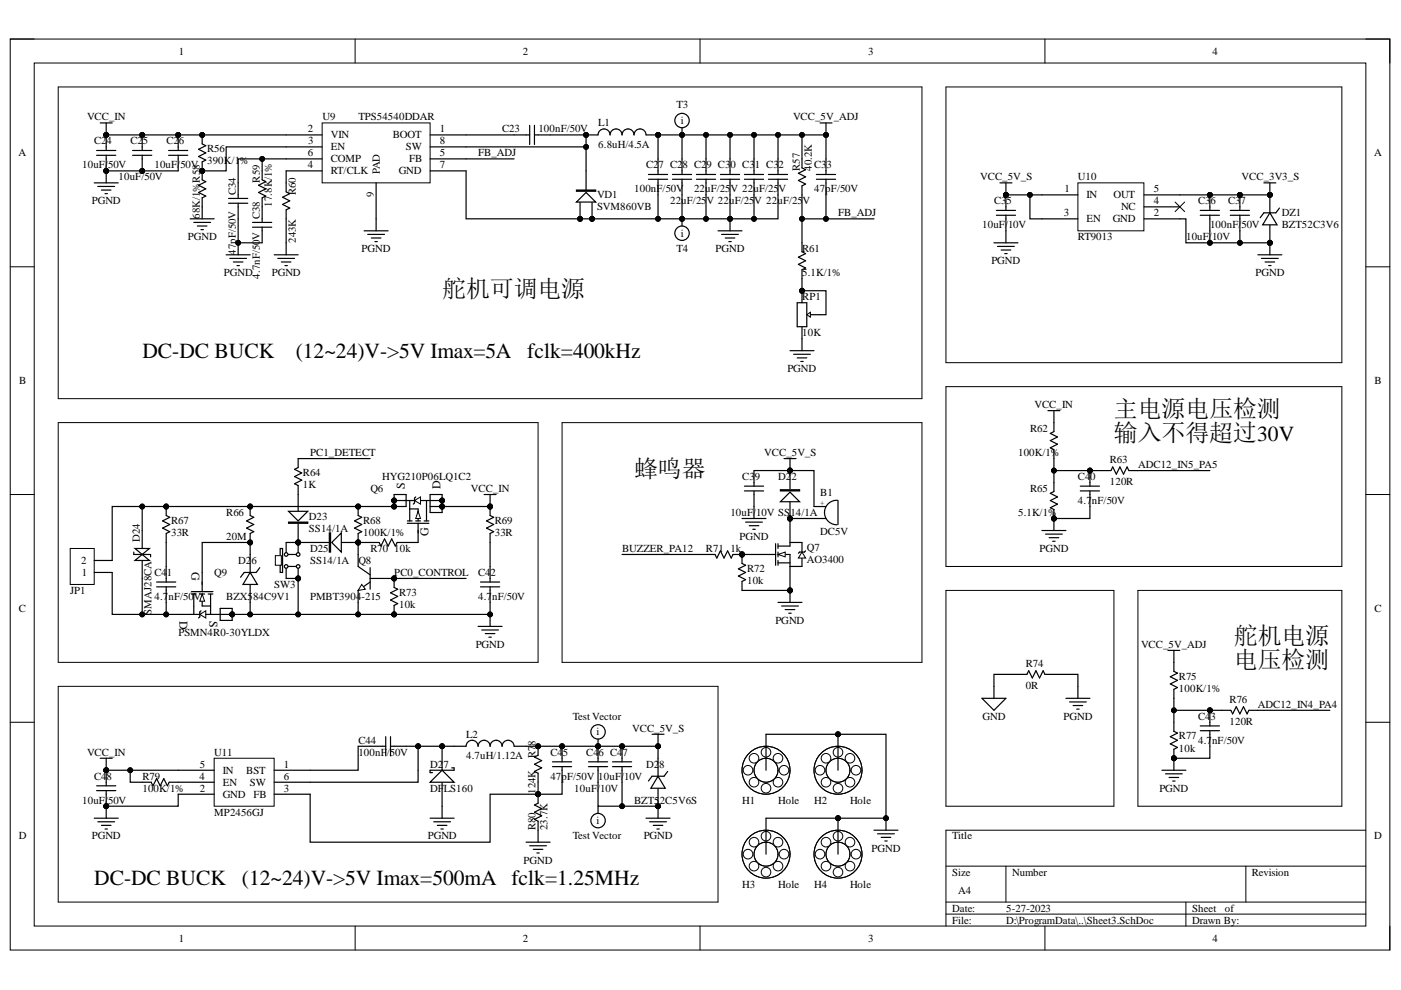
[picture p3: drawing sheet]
<svg xmlns="http://www.w3.org/2000/svg" width="297mm" height="210mm" viewBox="0 0 297 210" stroke-linecap="round" stroke-linejoin="round" font-family="sans-serif">
<defs><g id="words">
<g font-size="5.1">
<text x="93.8" y="63">舵机可调电源</text>
<text x="236.2" y="88.4">主电源电压检测</text>
<text x="236.2" y="93.4">输入不得超过30V</text>
<text x="134.5" y="101.1">蜂鸣器</text>
<text x="261.6" y="136.6">舵机电源</text>
<text x="261.6" y="141.7">电压检测</text>
</g>
<g font-size="4.6">
<text x="30.2" y="75.8">DC-DC BUCK</text>
<text x="62.7" y="75.8">(12~24)V-&gt;5V Imax=5A</text>
<text x="111.8" y="75.8">fclk=400kHz</text>
<text x="20" y="187.7">DC-DC BUCK</text>
<text x="51.3" y="187.7">(12~24)V-&gt;5V Imax=500mA fclk=1.25MHz</text>
</g>
<g font-size="2.5">
<text x="85.8" y="103.6" transform="rotate(-90 85.8 103.6)">S</text>
<text x="93.4" y="103.6" transform="rotate(-90 93.4 103.6)">D</text>
<text x="90.9" y="113.7" transform="rotate(-90 90.9 113.7)">G</text>
<text x="40.6" y="121.3" transform="rotate(90 40.6 121.3)">G</text>
<text x="38.1" y="131.6" transform="rotate(90 38.1 131.6)">D</text>
<text x="44.4" y="131.6" transform="rotate(90 44.4 131.6)">S</text>
</g>
<g font-size="2.3">
<text x="37.9" y="11.6">1</text>
<text x="110.8" y="11.6">2</text>
<text x="184" y="11.6">3</text>
<text x="257.1" y="11.6">4</text>
<text x="143.4" y="23">T3</text>
<text x="18.4" y="25.5">VCC_IN</text>
<text x="65.2" y="28.1">2</text>
<text x="68.4" y="25.5">U9</text>
<text x="70.1" y="29.3">VIN</text>
<text x="76" y="25.5">TPS54540DDAR</text>
<text x="83.3" y="29.3">BOOT</text>
<text x="93.2" y="28.1">1</text>
<text x="106.4" y="28.1">C23</text>
<text x="114.1" y="28.1">100nF/50V</text>
<text x="126.8" y="26.8">L1</text>
<text x="144.4" y="26.3">i</text>
<text x="168.1" y="25.5">VCC_5V_ADJ</text>
<text x="3.9" y="33.1">A</text>
<text x="17.4" y="35.7">10uF/</text>
<text x="20" y="30.6">C2</text>
<text x="22.6" y="30.6">4</text>
<text x="22.9" y="35.7">50V</text>
<text x="27.7" y="30.6">C2</text>
<text x="30.3" y="30.6">5</text>
<text x="32.7" y="35.7">10uF/</text>
<text x="35.3" y="30.6">C2</text>
<text x="37.9" y="30.6">6</text>
<text x="38.2" y="35.7">50V</text>
<text x="43.9" y="32.3">R56</text>
<text x="43.9" y="34.8">390K/1</text>
<text x="50.9" y="34.8">%</text>
<text x="65.2" y="35.7">4</text>
<text x="65.2" y="33.1">6</text>
<text x="65.3" y="30.6">3</text>
<text x="70.1" y="31.9">EN</text>
<text x="70.1" y="34.4">COMP</text>
<text x="86.1" y="31.9">SW</text>
<text x="86.7" y="34.4">FB</text>
<text x="93.2" y="33.1">5</text>
<text x="93.2" y="35.7">7</text>
<text x="93.2" y="30.6">8</text>
<text x="101.4" y="33.1">FB_ADJ</text>
<text x="126.8" y="31.4">6.8uH/4.5A</text>
<text x="137" y="35.7">C2</text>
<text x="139.6" y="35.7">7 C2</text>
<text x="144.7" y="35.7">8 C2</text>
<text x="149.8" y="35.7">9 C3</text>
<text x="154.8" y="35.7">0 C3</text>
<text x="160" y="35.7">1 C3</text>
<text x="165.1" y="35.7">2</text>
<text x="172.6" y="35.7">C3</text>
<text x="175.2" y="35.7">3</text>
<text x="291.3" y="33.1">A</text>
<text x="25.1" y="38.2">10uF/50V</text>
<text x="50" y="41.4" transform="rotate(-90 50 41.4)">C34</text>
<text x="55.1" y="38.7" transform="rotate(-90 55.1 38.7)">R59</text>
<text x="62.7" y="41.4" transform="rotate(-90 62.7 41.4)">R60</text>
<text x="70.1" y="37">RT/CLK</text>
<text x="79.3" y="41.9" transform="rotate(-90 79.3 41.9)">9</text>
<text x="80.6" y="37" transform="rotate(-90 80.6 37)">PAD</text>
<text x="84.5" y="37">GND</text>
<text x="134.5" y="40.8">100nF/50V</text>
<text x="147.1" y="40.8">22uF/25</text>
<text x="154.9" y="40.8">V 22uF/25</text>
<text x="165.1" y="40.8">V</text>
<text x="169.6" y="36.2" transform="rotate(-90 169.6 36.2)">R57</text>
<text x="172.1" y="36.2" transform="rotate(-90 172.1 36.2)">40.2K</text>
<text x="172.6" y="40.8">47pF/50V</text>
<text x="207.8" y="38.2">VCC_5V_S</text>
<text x="225.7" y="40.8">1</text>
<text x="228.5" y="38.2">U10</text>
<text x="244.6" y="40.8">5</text>
<text x="263.2" y="38.2">VCC_3V3_S</text>
<text x="19.5" y="43.3">PGND</text>
<text x="42.4" y="46.4" transform="rotate(-90 42.4 46.4)">68K/1%R58</text>
<text x="55.1" y="46.4" transform="rotate(-90 55.1 46.4)">C38</text>
<text x="57.6" y="43.9" transform="rotate(-90 57.6 43.9)">17.8K/1%</text>
<text x="126.6" y="42">VD1</text>
<text x="126.6" y="44.6">SVM860VB</text>
<text x="142.1" y="43.3">22uF/25</text>
<text x="149.8" y="43.3">V 22uF/25</text>
<text x="159.9" y="43.3">V 22uF/25</text>
<text x="170.2" y="43.3">V</text>
<text x="177.7" y="45.8">FB_ADJ</text>
<text x="210.8" y="43.3">C3</text>
<text x="213.4" y="43.3">5</text>
<text x="225.6" y="45.8">3</text>
<text x="230.3" y="42">IN</text>
<text x="230.3" y="47.1">EN</text>
<text x="235.9" y="47.1">GND</text>
<text x="236.1" y="42">OUT</text>
<text x="237.7" y="44.6">NC</text>
<text x="244.6" y="45.8">2</text>
<text x="244.6" y="43.3">4</text>
<text x="254" y="43.3">C3</text>
<text x="256.6" y="43.3">6</text>
<text x="260.4" y="43.3">C3</text>
<text x="263" y="43.3">7</text>
<text x="271.8" y="45.8">DZ1</text>
<text x="39.9" y="51">PGND</text>
<text x="55.1" y="50.9" transform="rotate(-90 55.1 50.9)">V</text>
<text x="62.7" y="51.5" transform="rotate(-90 62.7 51.5)">243K</text>
<text x="76.7" y="53.5">PGND</text>
<text x="143.4" y="53.5">T4</text>
<text x="144.4" y="50.2">i</text>
<text x="151.7" y="53.5">PGND</text>
<text x="170.1" y="53.5">R61</text>
<text x="208.2" y="48.4">10uF/</text>
<text x="213.7" y="48.4">10V</text>
<text x="228.5" y="51">RT9013</text>
<text x="251.5" y="51">10uF/</text>
<text x="256.6" y="48.4">100nF/</text>
<text x="257" y="51">10V</text>
<text x="263.2" y="48.4">50V</text>
<text x="271.8" y="48.4">BZT52C3V6</text>
<text x="47.5" y="58.6">PGND</text>
<text x="50" y="54" transform="rotate(-90 50 54)">47pF/50V</text>
<text x="55.1" y="59.1" transform="rotate(-90 55.1 59.1)">4.7nF/50</text>
<text x="57.6" y="58.6">PGND</text>
<text x="170.1" y="58.6">5.1K/1%</text>
<text x="210.2" y="56.1">PGND</text>
<text x="266.2" y="58.6">PGND</text>
<text x="170.1" y="63.7">RP1</text>
<text x="170.1" y="71.3">10K</text>
<text x="4.1" y="81.4">B</text>
<text x="166.9" y="78.9">PGND</text>
<text x="291.4" y="81.4">B</text>
<text x="219.3" y="86.5">VCC_IN</text>
<text x="218.4" y="91.6">R62</text>
<text x="64.2" y="100.9">R64</text>
<text x="65.7" y="96.7">PC1_DETECT</text>
<text x="81.1" y="101.8">HYG210P06LQ1C2</text>
<text x="157.4" y="101.8">C3</text>
<text x="160" y="101.8">9</text>
<text x="162" y="96.7">VCC_5V_S</text>
<text x="165" y="101.8">D2</text>
<text x="167.8" y="101.8">2</text>
<text x="215.9" y="96.7">100K/1%</text>
<text x="228.5" y="101.8">C4</text>
<text x="231.2" y="101.8">0</text>
<text x="235.3" y="98.3">R63</text>
<text x="241.3" y="99.3">ADC12_IN5_PA5</text>
<text x="64.2" y="103.4">1K</text>
<text x="78.5" y="104.3">Q6</text>
<text x="99.8" y="104.3">VCC_IN</text>
<text x="173.9" y="105.1">B1</text>
<text x="218.4" y="104.3">R65</text>
<text x="228.5" y="106.9">4.7</text>
<text x="231.5" y="106.9">nF/50V</text>
<text x="235.3" y="102.8">120R</text>
<text x="36.3" y="111">R67</text>
<text x="36.3" y="113.6">33R</text>
<text x="48" y="109.4">R66</text>
<text x="65.5" y="110.2">D23</text>
<text x="65.5" y="112.7">SS14/1A</text>
<text x="77" y="111">R68</text>
<text x="77" y="113.6">100K/1%</text>
<text x="104.9" y="111">R69</text>
<text x="104.9" y="113.6">33R</text>
<text x="154.8" y="109.4">10uF/</text>
<text x="160.3" y="109.4">10V SS14/1A</text>
<text x="173.9" y="113.5">DC5V</text>
<text x="215.9" y="109.4">5.1K/1%</text>
<text x="17.2" y="119.6">2</text>
<text x="29.6" y="115" transform="rotate(-90 29.6 115)">D24</text>
<text x="48" y="114.5">20M</text>
<text x="50.5" y="119.6">D2</text>
<text x="53.3" y="119.6">6</text>
<text x="65.7" y="117">D25</text>
<text x="65.7" y="119.6">SS14/1A</text>
<text x="76" y="119.6">Q8</text>
<text x="78.5" y="117">R70</text>
<text x="83.6" y="117">10k</text>
<text x="131.9" y="117">BUZZER_PA12</text>
<text x="149.7" y="117">R71</text>
<text x="154.8" y="117">1k</text>
<text x="156.8" y="114.5">PGND</text>
<text x="171.1" y="116.8">Q7</text>
<text x="171.1" y="119.3">AO3400</text>
<text x="220.4" y="117">PGND</text>
<text x="14.9" y="125.9">JP1</text>
<text x="17.3" y="122.1">1</text>
<text x="32.7" y="122.1">C4</text>
<text x="35.4" y="122.1">1</text>
<text x="45.4" y="122.1">Q9</text>
<text x="58.1" y="124.6">SW3</text>
<text x="83.6" y="122.1">PC0_CONTROL</text>
<text x="101.4" y="122.1">C4</text>
<text x="104" y="122.1">2</text>
<text x="158.4" y="121.3">R72</text>
<text x="158.4" y="123.8">10k</text>
<text x="4" y="129.7">C</text>
<text x="32.2" y="130.3" transform="rotate(-90 32.2 130.3)">SMAJ28CA</text>
<text x="32.7" y="127.2">4.7</text>
<text x="35.7" y="127.2">nF/50V</text>
<text x="48" y="127.2">BZX5</text>
<text x="53.6" y="127.2">84C9V1</text>
<text x="65.7" y="127.2">PMBT3904-215</text>
<text x="84.6" y="126.3">R73</text>
<text x="84.6" y="128.9">10k</text>
<text x="101.4" y="127.2">4.7</text>
<text x="104.3" y="127.2">nF/50V</text>
<text x="291.4" y="129.7">C</text>
<text x="37.8" y="134.8">PSMN4R0-30YLDX</text>
<text x="100.9" y="137.4">PGND</text>
<text x="164.4" y="132.2">PGND</text>
<text x="241.9" y="137.4">VCC_5V_ADJ</text>
<text x="217.5" y="141.5">R74</text>
<text x="217.5" y="146">0R</text>
<text x="250" y="144.1">R75</text>
<text x="250" y="146.6">100K/1%</text>
<text x="260.7" y="149.1">R76</text>
<text x="121.4" y="152.6">Test Vector</text>
<text x="126.5" y="155.9">i</text>
<text x="134" y="155.2">VCC_5V_S</text>
<text x="208.3" y="152.6">GND</text>
<text x="225.5" y="152.6">PGND</text>
<text x="254" y="152.6">C4</text>
<text x="256.6" y="152.6">3</text>
<text x="260.7" y="153.6">120R</text>
<text x="266.7" y="150.1">ADC12_IN4_PA4</text>
<text x="18.4" y="160.2">VCC_IN</text>
<text x="45.4" y="160.2">U11</text>
<text x="76" y="157.7">C44</text>
<text x="76" y="160.2">100nF/50V</text>
<text x="98.8" y="156.4">L2</text>
<text x="98.8" y="161">4.7uH/1.12A</text>
<text x="113.6" y="160.7" transform="rotate(-90 113.6 160.7)">R7</text>
<text x="113.6" y="158.1" transform="rotate(-90 113.6 158.1)">8</text>
<text x="116.7" y="160.2">C4</text>
<text x="119.3" y="160.2">5</text>
<text x="124.3" y="160.2">C4</text>
<text x="126.9" y="160.2">6 C4</text>
<text x="132" y="160.2">7</text>
<text x="250" y="156.8">R77</text>
<text x="250" y="159.4">10k</text>
<text x="254" y="157.7">4.7</text>
<text x="257" y="157.7">nF/50V</text>
<text x="20" y="165.3">C4</text>
<text x="22.6" y="165.3">8</text>
<text x="30.2" y="165.3">R79</text>
<text x="30.2" y="167.8">100K/1%</text>
<text x="42.3" y="165.3">4</text>
<text x="42.4" y="167.8">2</text>
<text x="42.4" y="162.8">5</text>
<text x="47.2" y="166.6">EN</text>
<text x="47.2" y="164">IN</text>
<text x="52.2" y="164">BST</text>
<text x="53" y="166.6">SW</text>
<text x="60.2" y="162.8">1</text>
<text x="60.2" y="167.8">3</text>
<text x="60.2" y="165.3">6</text>
<text x="91.2" y="162.8">D2</text>
<text x="91.2" y="167.8">DFLS160</text>
<text x="94" y="162.8">7</text>
<text x="116.7" y="165.3">47pF/50V</text>
<text x="121.8" y="167.8">10uF/</text>
<text x="126.8" y="165.3">10uF/</text>
<text x="127.3" y="167.8">10V</text>
<text x="132.3" y="165.3">10V</text>
<text x="137" y="162.8">D2</text>
<text x="139.8" y="162.8">8</text>
<text x="245.8" y="167.8">PGND</text>
<text x="17.4" y="170.4">10uF/</text>
<text x="22.9" y="170.4">50V</text>
<text x="45.4" y="172.9">MP2456GJ</text>
<text x="47.2" y="169.1">GND</text>
<text x="53.7" y="169.1">FB</text>
<text x="113.6" y="168.3" transform="rotate(-90 113.6 168.3)">124K</text>
<text x="134.5" y="170.4">BZT5</text>
<text x="139.9" y="170.4">2C5V6S</text>
<text x="157.4" y="170.4">H1</text>
<text x="165" y="170.4">Hole</text>
<text x="172.6" y="170.4">H2</text>
<text x="180.2" y="170.4">Hole</text>
<text x="4" y="178">D</text>
<text x="19.5" y="178">PGND</text>
<text x="90.7" y="178">PGND</text>
<text x="113.6" y="176" transform="rotate(-90 113.6 176)">R80</text>
<text x="116.1" y="176" transform="rotate(-90 116.1 176)">23.7K</text>
<text x="121.4" y="178">Test Vector</text>
<text x="126.5" y="174.7">i</text>
<text x="136.5" y="178">PGND</text>
<text x="201.9" y="178">Title</text>
<text x="291.3" y="178">D</text>
<text x="111" y="183.1">PGND</text>
<text x="184.8" y="180.6">PGND</text>
<text x="201.9" y="185.7">Size</text>
<text x="214.6" y="185.7">Number</text>
<text x="265.4" y="185.7">Revision</text>
<text x="157.4" y="188.2">H3</text>
<text x="165" y="188.2">Hole</text>
<text x="172.6" y="188.2">H4</text>
<text x="180.2" y="188.2">Hole</text>
<text x="203.2" y="189.5">A4</text>
<text x="201.9" y="193.3">Date:</text>
<text x="201.9" y="195.8">File:</text>
<text x="213.3" y="193.3">5-27-2023</text>
<text x="213.3" y="195.8">D:\ProgramData\..\Sheet3.SchDoc</text>
<text x="252.7" y="193.3">Sheet</text>
<text x="252.7" y="195.8">Drawn By:</text>
<text x="259.7" y="193.3">of</text>
<text x="37.9" y="199.6">1</text>
<text x="110.8" y="199.6">2</text>
<text x="184" y="199.6">3</text>
<text x="257.1" y="199.6">4</text>
</g>
<text font-size="1.6" x="173.9" y="107">+</text>
</g></defs>
<path d="M2.2 8.3h292.5v193.1h-292.5z" fill="none" stroke="#000" stroke-width=".21"/>
<path d="M7.3 13.4h282.3v182.9h-282.3z" fill-rule="evenodd" fill="#fff"/>
<g fill="none" stroke="#000" stroke-width=".21">
<path d="M2.2 8.3h5.1M7.3 13.4h282.3v182.9h-282.3zM75.3 8.3v5.1M148.4 8.3v5.1M221.5 8.3v5.1M289.6 8.3h5.1v5.1M2.2 56.6h5.1M289.6 56.6h5.1M2.2 104.9h5.1M289.6 104.9h5.1M2.2 153.1h5.1M289.6 153.1h5.1"/>
<path d="M289.6 176h-89v20.3M75.3 196.3v5.1M148.4 196.3v5.1M200.6 183.6h89M200.6 191.3h89M200.6 193.8h89M213.3 183.6v7.7M221.5 196.3v5.1M251.4 191.3v5M264.1 183.6v7.7M294.7 196.3v5.1"/>
<circle cx="22.5" cy="163.3" r=".51"/>
</g>
<path d="M21.2 160.8h2.6M22.5 160.8v2.5" fill="none" stroke="#000" stroke-width=".25"/>
<circle cx="22.5" cy="163.3" r=".51" fill="#000"/>
<path d="M45.4 160.8h12.7v10.1h-12.7z" fill-rule="evenodd" fill="#fff"/>
<g fill="none" stroke="#000" stroke-width=".21">
<path d="M45.4 160.8h12.7v10.1h-12.7z"/>
<circle cx="93.7" cy="158.2" r=".51"/>
<circle cx="22.5" cy="170.9" r=".51"/>
<circle cx="22.5" cy="163.3" r=".51"/>
<circle cx="27.6" cy="163.3" r=".51"/>
</g>
<g fill="none" stroke="#000" stroke-width=".25">
<path d="M81.8 158.2h-5.9v5.1h-17.8M81.8 156.2v4.1M82.8 158.2h3.3M82.8 156.2v4.1M93.7 158.2v5.1M96.3 158.2h2.5a1.27 1.27 0 0 1 1.3-1.2 1.27 1.27 0 0 1 1.3 1.2 1.27 1.27 0 0 1 1.2-1.2 1.27 1.27 0 0 1 1.3 1.2 1.27 1.27 0 0 1 1.3-1.2 1.27 1.27 0 0 1 1.3 1.2 1.27 1.27 0 0 1 1.2-1.2 1.27 1.27 0 0 1 1.3 1.2h2.5M20 173.5h5.1M20.7 174.2h3.6M21.5 175h2M22.3 175.8h.5M22.5 163.3h22.9M27.6 163.3v2.6h2.5"/>
<path d="M37.8 165.9h7.6M45.4 168.4h-7.6v2.5h-15.3v2.6M58.1 168.4h7.7M58.1 165.9h7.7M93.7 165.9v5"/>
</g>
<g fill="#000">
<circle cx="93.7" cy="158.2" r=".51"/>
<circle cx="22.5" cy="170.9" r=".51"/>
<circle cx="22.5" cy="163.3" r=".51"/>
<circle cx="27.6" cy="163.3" r=".51"/>
</g>
<path d="M91.2 165.9l2.5-2.6 2.6 2.6z" fill="#fff"/>
<g fill="none" stroke="#000" stroke-width=".25">
<path d="M114.1 158.2v1.9l-.8 .4 1.5 .8-1.5 .7 1.5 .8-1.5 .8 .8 .3v2M126.8 156.7v4.8M138.2 155.7h2.6M139.5 155.7v2.5M65.8 168.4v10.2h38.1v-10.2h10.2v1.9l-.8 .4 1.5 .7-1.5 .8 1.5 .8-1.5 .7 .8 .4v4.5M91.2 165.9l2.5-2.6 2.6 2.6zM91.2 173.5h5.1M92 174.2h3.5M92.7 175h2.1M93.5 175.8h.5M93.7 170.9v2.6M95.8 162.8h.5v.5h-5.1v.5h.5"/>
<path d="M111.5 178.6h5.1M112.3 179.3h3.6M124.8 161.5h4M124.8 162.5h4M126.8 162.5v3.4M126.8 170.9v1.6M131.9 165.9v5M137 173.5h5.1M137.7 174.2h3.6M138.5 175h2M139.3 175.8h.5M139.5 170.9v2.6"/>
<path d="M113.1 180.1h2M113.8 180.9h.5"/>
<circle cx="126.8" cy="155.2" r="1.52"/>
<circle cx="126.8" cy="174" r="1.53"/>
</g>
<g fill="#000">
<circle cx="114.1" cy="158.2" r=".51"/>
<circle cx="126.8" cy="158.2" r=".51"/>
<circle cx="139.5" cy="158.2" r=".51"/>
<circle cx="114.1" cy="168.4" r=".51"/>
<circle cx="131.9" cy="170.9" r=".51"/>
<circle cx="139.5" cy="170.9" r=".51"/>
</g>
<g fill="none" stroke="#000" stroke-width=".21">
<path d="M12.3 145.5h139.9v45.8h-139.9z"/>
<circle cx="114.1" cy="158.2" r=".51"/>
<circle cx="126.8" cy="158.2" r=".51"/>
<circle cx="139.5" cy="158.2" r=".51"/>
<circle cx="114.1" cy="168.4" r=".51"/>
<circle cx="131.9" cy="170.9" r=".51"/>
<circle cx="139.5" cy="170.9" r=".51"/>
<circle cx="162.4" cy="163.3" r="5.1"/>
<circle cx="162.4" cy="163.3" r="2.54"/>
</g>
<circle cx="158.6" cy="163.3" r="1.02" fill="#fff"/>
<circle cx="158.6" cy="163.3" r="1.02" fill="none" stroke="#000" stroke-width=".21"/>
<circle cx="159.9" cy="160.8" r="1.02" fill="#fff"/>
<circle cx="159.9" cy="160.8" r="1.02" fill="none" stroke="#000" stroke-width=".21"/>
<circle cx="159.9" cy="165.9" r="1.02" fill="#fff"/>
<circle cx="159.9" cy="165.9" r="1.02" fill="none" stroke="#000" stroke-width=".21"/>
<circle cx="162.4" cy="167.1" r="1.02" fill="#fff"/>
<circle cx="162.4" cy="167.1" r="1.02" fill="none" stroke="#000" stroke-width=".21"/>
<circle cx="164.9" cy="165.9" r="1.02" fill="#fff"/>
<circle cx="164.9" cy="165.9" r="1.02" fill="none" stroke="#000" stroke-width=".21"/>
<circle cx="166.2" cy="163.3" r="1.02" fill="#fff"/>
<circle cx="166.2" cy="163.3" r="1.02" fill="none" stroke="#000" stroke-width=".21"/>
<circle cx="164.9" cy="160.8" r="1.02" fill="#fff"/>
<circle cx="164.9" cy="160.8" r="1.02" fill="none" stroke="#000" stroke-width=".21"/>
<circle cx="162.4" cy="159.5" r="1.02" fill="#fff"/>
<g fill="none" stroke="#000" stroke-width=".21">
<circle cx="162.4" cy="159.5" r="1.02"/>
<circle cx="162.4" cy="181.1" r="5.1"/>
<circle cx="162.4" cy="181.1" r="2.54"/>
</g>
<path d="M162.4 155.7v7.6" fill="none" stroke="#000" stroke-width=".25"/>
<circle cx="158.6" cy="181.1" r="1.02" fill="#fff"/>
<circle cx="158.6" cy="181.1" r="1.02" fill="none" stroke="#000" stroke-width=".21"/>
<circle cx="159.9" cy="178.6" r="1.02" fill="#fff"/>
<circle cx="159.9" cy="178.6" r="1.02" fill="none" stroke="#000" stroke-width=".21"/>
<circle cx="159.9" cy="183.6" r="1.02" fill="#fff"/>
<circle cx="159.9" cy="183.6" r="1.02" fill="none" stroke="#000" stroke-width=".21"/>
<circle cx="162.4" cy="184.9" r="1.02" fill="#fff"/>
<circle cx="162.4" cy="184.9" r="1.02" fill="none" stroke="#000" stroke-width=".21"/>
<circle cx="165" cy="183.6" r="1.02" fill="#fff"/>
<circle cx="165" cy="183.6" r="1.02" fill="none" stroke="#000" stroke-width=".21"/>
<circle cx="166.2" cy="181.1" r="1.02" fill="#fff"/>
<circle cx="166.2" cy="181.1" r="1.02" fill="none" stroke="#000" stroke-width=".21"/>
<circle cx="165" cy="178.6" r="1.02" fill="#fff"/>
<circle cx="165" cy="178.6" r="1.02" fill="none" stroke="#000" stroke-width=".21"/>
<circle cx="162.4" cy="177.3" r="1.02" fill="#fff"/>
<g fill="none" stroke="#000" stroke-width=".21">
<circle cx="177.7" cy="155.7" r=".51"/>
<circle cx="162.4" cy="177.3" r="1.02"/>
<circle cx="177.7" cy="163.3" r="2.54"/>
<circle cx="177.7" cy="163.3" r="5.1"/>
</g>
<path d="M162.4 173.5v7.6" fill="none" stroke="#000" stroke-width=".25"/>
<circle cx="177.7" cy="155.7" r=".51" fill="#000"/>
<circle cx="173.9" cy="163.3" r="1.02" fill="#fff"/>
<circle cx="173.9" cy="163.3" r="1.02" fill="none" stroke="#000" stroke-width=".21"/>
<circle cx="175.1" cy="160.8" r="1.02" fill="#fff"/>
<circle cx="175.1" cy="160.8" r="1.02" fill="none" stroke="#000" stroke-width=".21"/>
<circle cx="175.1" cy="165.9" r="1.02" fill="#fff"/>
<circle cx="175.1" cy="165.9" r="1.02" fill="none" stroke="#000" stroke-width=".21"/>
<circle cx="177.7" cy="167.1" r="1.02" fill="#fff"/>
<circle cx="177.7" cy="167.1" r="1.02" fill="none" stroke="#000" stroke-width=".21"/>
<circle cx="180.2" cy="165.9" r="1.02" fill="#fff"/>
<circle cx="180.2" cy="165.9" r="1.02" fill="none" stroke="#000" stroke-width=".21"/>
<circle cx="181.5" cy="163.3" r="1.02" fill="#fff"/>
<circle cx="181.5" cy="163.3" r="1.02" fill="none" stroke="#000" stroke-width=".21"/>
<circle cx="180.2" cy="160.8" r="1.02" fill="#fff"/>
<circle cx="180.2" cy="160.8" r="1.02" fill="none" stroke="#000" stroke-width=".21"/>
<circle cx="177.7" cy="159.5" r="1.02" fill="#fff"/>
<g fill="none" stroke="#000" stroke-width=".21">
<circle cx="177.7" cy="155.7" r=".51"/>
<circle cx="177.7" cy="159.5" r="1.02"/>
<circle cx="177.7" cy="173.5" r=".51"/>
<circle cx="177.7" cy="181.1" r="2.54"/>
<circle cx="177.7" cy="181.1" r="5.1"/>
</g>
<path d="M177.7 155.7v7.6" fill="none" stroke="#000" stroke-width=".25"/>
<g fill="#000">
<circle cx="177.7" cy="155.7" r=".51"/>
<circle cx="177.7" cy="173.5" r=".51"/>
</g>
<circle cx="173.9" cy="181.1" r="1.02" fill="#fff"/>
<circle cx="173.9" cy="181.1" r="1.02" fill="none" stroke="#000" stroke-width=".21"/>
<circle cx="175.1" cy="178.6" r="1.02" fill="#fff"/>
<circle cx="175.1" cy="178.6" r="1.02" fill="none" stroke="#000" stroke-width=".21"/>
<circle cx="175.1" cy="183.6" r="1.02" fill="#fff"/>
<circle cx="175.1" cy="183.6" r="1.02" fill="none" stroke="#000" stroke-width=".21"/>
<circle cx="177.7" cy="184.9" r="1.02" fill="#fff"/>
<circle cx="177.7" cy="184.9" r="1.02" fill="none" stroke="#000" stroke-width=".21"/>
<circle cx="180.2" cy="183.6" r="1.02" fill="#fff"/>
<circle cx="180.2" cy="183.6" r="1.02" fill="none" stroke="#000" stroke-width=".21"/>
<circle cx="181.5" cy="181.1" r="1.02" fill="#fff"/>
<circle cx="181.5" cy="181.1" r="1.02" fill="none" stroke="#000" stroke-width=".21"/>
<circle cx="180.2" cy="178.6" r="1.02" fill="#fff"/>
<circle cx="180.2" cy="178.6" r="1.02" fill="none" stroke="#000" stroke-width=".21"/>
<circle cx="177.7" cy="177.3" r="1.02" fill="#fff"/>
<g fill="none" stroke="#000" stroke-width=".21">
<circle cx="144.6" cy="28.6" r=".51"/>
<circle cx="177.7" cy="155.7" r=".51"/>
<circle cx="177.7" cy="173.5" r=".51"/>
<circle cx="177.7" cy="177.3" r="1.02"/>
<circle cx="187.8" cy="173.5" r=".51"/>
</g>
<g fill="none" stroke="#000" stroke-width=".25">
<path d="M144.6 27.1v1.5M162.4 155.7h25.4v17.8h-25.4M177.7 173.5v7.6M185.3 176h5.1M186.1 176.8h3.5M186.8 177.5h2.1M187.6 178.3h.5M187.8 173.5v2.5"/>
<circle cx="144.6" cy="25.6" r="1.53"/>
</g>
<g fill="#000">
<circle cx="144.6" cy="28.6" r=".51"/>
<circle cx="177.7" cy="155.7" r=".51"/>
<circle cx="177.7" cy="173.5" r=".51"/>
<circle cx="187.8" cy="173.5" r=".51"/>
</g>
<path d="M68.3 26.1h22.9v12.7h-22.9z" fill-rule="evenodd" fill="#fff"/>
<g fill="none" stroke="#000" stroke-width=".21">
<path d="M68.3 26.1h22.9v12.7h-22.9z"/>
<circle cx="123" cy="46.4" r=".51"/>
<circle cx="125.5" cy="46.4" r=".51"/>
</g>
<g fill="none" stroke="#000" stroke-width=".25">
<path d="M60.7 28.6h7.6M60.7 31.1h7.6M60.7 36.2h7.6M60.7 33.7h7.6M79.7 38.8v10.1M91.2 28.6h17.8M91.2 31.1h7.6M91.2 36.2h7.6M91.2 33.7h7.6M124.3 36.2v4.1M77.2 48.9h5.1M78 49.7h3.5"/>
<path d="M78.7 50.5h2.1M79.5 51.2h.5M123 42.6v3.8"/>
</g>
<g fill="#000">
<circle cx="123" cy="46.4" r=".51"/>
<circle cx="125.5" cy="46.4" r=".51"/>
</g>
<path d="M122.2 40.3h4.1v.3h-4.1z" fill-rule="evenodd" fill="#fff"/>
<path d="M122.2 40.3h4.1v.3h-4.1zM125.5 42.6v3.8" fill="none" stroke="#000" stroke-width=".25"/>
<circle cx="125.5" cy="46.4" r=".51" fill="#000"/>
<circle cx="125.5" cy="46.4" r=".51" fill="none" stroke="#000" stroke-width=".21"/>
<path d="M122.2 42.8l2.1-2 2 2z" fill="#fff"/>
<g fill="none" stroke="#000" stroke-width=".25">
<path d="M20 38.8h5.1M20.7 39.5h3.6M21.2 26.1h2.6M22.5 26.1v2.5h38.2M37.8 36.2h-15.3v2.6M42.9 28.6v1.9l.7 .4-1.5 .8 1.5 .7-1.5 .8 1.5 .7-.7 .4v3.8l.7 .4-1.5 .8 1.5 .7-1.5 .8 1.5 .8-.7 .3v4.5M55.6 33.7v4.4l.7 .4-1.5 .8 1.5 .7-1.5 .8 1.5 .8-.7 .3v5.3M60.7 31.1h-12.7v5.1h-5.1M60.7 33.7h-10.2v8.4M60.7 36.2v4.5l.7 .4-1.5 .7 1.5 .8-1.5 .7 1.5 .8-.7 .4v9.5M98.8 33.7h10.2M98.8 31.1h25.5"/>
<path d="M109 28.6h3.3M112.3 26.6v4M113.3 28.6h11v7.6M113.3 26.6v4M124.3 28.6h2.5a1.27 1.27 0 0 1 1.3-1.3 1.27 1.27 0 0 1 1.2 1.3 1.27 1.27 0 0 1 1.3-1.3 1.27 1.27 0 0 1 1.3 1.3 1.27 1.27 0 0 1 1.3-1.3 1.27 1.27 0 0 1 1.2 1.3 1.27 1.27 0 0 1 1.3-1.3 1.27 1.27 0 0 1 1.3 1.3h2.5M142.6 37h4M142.6 38h4M144.6 28.6v8.4M144.6 38v9.9M147.7 37h4M147.7 38h4M149.7 28.6v8.4"/>
<path d="M149.7 38v8.4M152.7 37h4.1M152.7 38h4.1M154.8 28.6v8.4M154.8 38v10.9M157.8 37h4.1M157.8 38h4.1M159.9 28.6v8.4M159.9 38v3.3M170 28.6v7l.8 .4-1.5 .7 1.5 .8-1.5 .8 1.5 .7-.8 .4v12.1M173.9 26.1h2.5M175.1 26.1v2.5"/>
<path d="M21.5 40.3h2M22.3 41.1h.5M40.3 46.4h5.1M41.1 47.2h3.5M41.8 47.9h2.1M42.6 48.7h.5M48 54h5M48.5 42.1h4M48.5 43.1h4M48.7 54.8h3.6M49.5 55.5h2M50.2 56.3h.5"/>
<path d="M50.5 43.1v8.4h5.1v-3.3M50.5 51.5v2.5M53.5 47.2h4.1M53.5 48.2h4.1M58.1 54h5.1M58.9 54.8h3.6M59.7 55.5h2M60.4 56.3h.5M122.2 42.8l2.1-2 2 2zM139.5 41.3v5.1M152.2 48.9h5.1M153 49.7h3.6"/>
<path d="M153.8 50.5h2M154.5 51.2h.5M170 46.4h15.3M175.1 41.3v5.1M167.5 74.4h5.1M168.3 75.1h3.5M169 75.9h2.1M169 64.2h2.1v5.1h-2.1zM169.8 76.6h.5M170 61.6v2.6M170 69.3v5.1M171.3 66.7h2.6"/>
<circle cx="144.6" cy="49.4" r="1.53"/>
</g>
<g fill="#000">
<circle cx="22.5" cy="28.6" r=".51"/>
<circle cx="22.5" cy="36.2" r=".51"/>
<circle cx="30.1" cy="28.6" r=".51"/>
<circle cx="30.1" cy="36.2" r=".51"/>
<circle cx="37.8" cy="28.6" r=".51"/>
<circle cx="42.9" cy="28.6" r=".51"/>
<circle cx="42.9" cy="36.2" r=".51"/>
<circle cx="55.6" cy="33.7" r=".51"/>
<circle cx="124.3" cy="31.1" r=".51"/>
<circle cx="124.3" cy="28.6" r=".51"/>
<circle cx="139.5" cy="28.6" r=".51"/>
<circle cx="144.6" cy="28.6" r=".51"/>
<circle cx="149.7" cy="28.6" r=".51"/>
<circle cx="154.8" cy="28.6" r=".51"/>
<circle cx="159.9" cy="28.6" r=".51"/>
<circle cx="170" cy="28.6" r=".51"/>
<circle cx="175.1" cy="28.6" r=".51"/>
<circle cx="50.5" cy="51.5" r=".51"/>
<circle cx="139.5" cy="46.4" r=".51"/>
<circle cx="144.6" cy="46.4" r=".51"/>
<circle cx="149.7" cy="46.4" r=".51"/>
<circle cx="154.8" cy="46.4" r=".51"/>
<circle cx="170" cy="46.4" r=".51"/>
<circle cx="175.1" cy="46.4" r=".51"/>
<circle cx="170" cy="61.6" r=".51"/>
</g>
<g fill="none" stroke="#000" stroke-width=".21">
<path d="M12.3 18.4h183.2v66.1h-183.2z"/>
<circle cx="22.5" cy="28.6" r=".51"/>
<circle cx="22.5" cy="36.2" r=".51"/>
<circle cx="30.1" cy="28.6" r=".51"/>
<circle cx="30.1" cy="36.2" r=".51"/>
<circle cx="37.8" cy="28.6" r=".51"/>
<circle cx="42.9" cy="28.6" r=".51"/>
<circle cx="42.9" cy="36.2" r=".51"/>
<circle cx="55.6" cy="33.7" r=".51"/>
<circle cx="124.3" cy="31.1" r=".51"/>
<circle cx="124.3" cy="28.6" r=".51"/>
<circle cx="139.5" cy="28.6" r=".51"/>
<circle cx="144.6" cy="28.6" r=".51"/>
<circle cx="149.7" cy="28.6" r=".51"/>
<circle cx="154.8" cy="28.6" r=".51"/>
<circle cx="159.9" cy="28.6" r=".51"/>
<circle cx="170" cy="28.6" r=".51"/>
<circle cx="175.1" cy="28.6" r=".51"/>
<circle cx="50.5" cy="51.5" r=".51"/>
<circle cx="139.5" cy="46.4" r=".51"/>
<circle cx="144.6" cy="46.4" r=".51"/>
<circle cx="149.7" cy="46.4" r=".51"/>
<circle cx="154.8" cy="46.4" r=".51"/>
<circle cx="170" cy="46.4" r=".51"/>
<circle cx="175.1" cy="46.4" r=".51"/>
<circle cx="170" cy="61.6" r=".51"/>
</g>
<path d="M171.1 66.7l.7-.5v1z" fill="#fff"/>
<path d="M171.1 66.7l.7-.5v1z" fill="none" stroke="#000" stroke-width=".21"/>
<path d="M30.1 112.5v3.8M30.1 118.8v3.8" fill="none" stroke="#000" stroke-width=".25"/>
<path d="M28.6 118.8l1.5-1.2 1.6 1.2z" fill="#fff"/>
<path d="M28.6 118.8l1.5-1.2 1.6 1.2z" fill="none" stroke="#000" stroke-width=".25"/>
<path d="M28.6 116.3h3.1l-1.6 1.3z" fill="#fff"/>
<path d="M28.4 117.1v.5h3.5v.5M28.6 116.3h3.1l-1.6 1.3zM30.1 107.4v5.1M35.2 107.4v1.9l.8 .4-1.5 .7 1.5 .8-1.5 .8 1.5 .7-.8 .4v7M53 107.4v1.9l.8 .4-1.5 .7 1.5 .8-1.5 .8 1.5 .7-.8 .4v1.9M53 117.6v3.8M23.8 121.4v8.9h14M30.1 122.6v7.7M35.2 127.7v2.6M49.2 129v2.5M53 123.9v3.8" fill="none" stroke="#000" stroke-width=".25"/>
<g fill="#000">
<circle cx="30.2" cy="107.4" r=".51"/>
<circle cx="35.2" cy="107.4" r=".51"/>
<circle cx="53" cy="115" r=".51"/>
<circle cx="53" cy="107.4" r=".51"/>
<circle cx="30.1" cy="130.3" r=".51"/>
<circle cx="35.2" cy="130.3" r=".51"/>
<circle cx="49.2" cy="130.3" r=".51"/>
</g>
<g fill="none" stroke="#000" stroke-width=".21">
<circle cx="30.2" cy="107.4" r=".51"/>
<circle cx="35.2" cy="107.4" r=".51"/>
<circle cx="53" cy="115" r=".51"/>
<circle cx="53" cy="107.4" r=".51"/>
<circle cx="30.1" cy="130.3" r=".51"/>
<circle cx="35.2" cy="130.3" r=".51"/>
<circle cx="49.2" cy="130.3" r=".51"/>
</g>
<path d="M53 121.4l1.6 2.5h-3.1z" fill="#fff"/>
<path d="M53 117.6v-2.6h-10.1v6.4M40.6 125.4h4.6M40.6 125.9h1M41.1 125.9v2.6M42.4 125.9h1M42.9 123.4v2M42.9 125.9v2.6M44.1 125.9h1.1M44.6 125.9v2.6M53 121.4l1.6 2.5h-3.1zM53 127.7v2.6M55.1 120.4l-.8 1h-2.5l-.8 1" fill="none" stroke="#000" stroke-width=".25"/>
<g fill="#000">
<circle cx="53" cy="115" r=".51"/>
<circle cx="49.2" cy="130.3" r=".51"/>
<circle cx="53" cy="130.3" r=".51"/>
</g>
<g fill="none" stroke="#000" stroke-width=".21">
<circle cx="53" cy="115" r=".51"/>
<circle cx="49.2" cy="130.3" r=".51"/>
<circle cx="53" cy="130.3" r=".51"/>
</g>
<path d="M42.9 125.9l.5 1.6h-1z" fill="#fff"/>
<path d="M42.9 125.9l.5 1.6h-1z" fill="none" stroke="#000" stroke-width=".21"/>
<path d="M42.4 130.3l1.2-.8v1.5z" fill="#fff"/>
<g fill="none" stroke="#000" stroke-width=".21">
<path d="M42.4 130.3l1.2-.8v1.5z"/>
<circle cx="83.6" cy="106.1" r=".51"/>
<circle cx="83.6" cy="107.4" r=".51"/>
<circle cx="93.7" cy="106.1" r=".51"/>
<circle cx="93.7" cy="107.4" r=".51"/>
<circle cx="49.2" cy="130.3" r=".51"/>
</g>
<g fill="none" stroke="#000" stroke-width=".25">
<path d="M86.4 111h4.5M86.4 110.4h1M86.9 107.9h1.7v2.5M88.1 110.4h1.1M88.6 111v2M89.9 110.4h1M90.4 106.1v4.3M37.8 130.3h4.6M41.1 128.5v1.8M42.6 129.5l-.2 .3v1l-.3 .2M42.9 128.5h1.7v1.8M42.9 121.4v2.5"/>
<path d="M43.6 130.3h5.6M49.2 129h-2.5v2.5h2.5"/>
</g>
<g fill="#000">
<circle cx="83.6" cy="106.1" r=".51"/>
<circle cx="83.6" cy="107.4" r=".51"/>
<circle cx="93.7" cy="106.1" r=".51"/>
<circle cx="93.7" cy="107.4" r=".51"/>
<circle cx="49.2" cy="130.3" r=".51"/>
</g>
<path d="M88.6 108.4l.6 1.5h-1.1z" fill="#fff"/>
<path d="M88.6 108.4l.6 1.5h-1.1z" fill="none" stroke="#000" stroke-width=".21"/>
<path d="M87.9 106.1l1.3-.7v1.5z" fill="#fff"/>
<g fill="none" stroke="#000" stroke-width=".21">
<path d="M87.9 106.1l1.3-.7v1.5z"/>
<circle cx="63.2" cy="115" r=".51"/>
<circle cx="83.6" cy="106.1" r=".51"/>
<circle cx="83.6" cy="107.4" r=".51"/>
<circle cx="93.7" cy="106.1" r=".51"/>
<circle cx="93.7" cy="107.4" r=".51"/>
<circle cx="103.9" cy="107.4" r=".51"/>
<circle cx="63.2" cy="122.6" r=".51"/>
<circle cx="103.9" cy="130.3" r=".51"/>
</g>
<g fill="none" stroke="#000" stroke-width=".25">
<path d="M60.7 115v2.6M63.2 115v2.6M83.6 106.1h4.3M83.6 104.9h2.5v2.5h-2.5M86.9 106.1v4.3M88.1 105.4l-.2 .2v1l-.3 .3M88.6 112.5v2.5M89.2 106.1h4.5M91.2 104.9h2.5v3.8h-2.5zM91.2 107.4h12.7M102.6 104.9h2.6M103.9 104.9v4.4l.8 .4-1.6 .7 1.6 .8-1.6 .8 1.6 .7-.8 .4v7"/>
<path d="M60.7 120.1v2.5M63.2 120.1v2.5M101.4 132.8h5.1M102.1 133.6h3.6M102.9 134.3h2M103.7 135.1h.5M103.9 130.3v2.5"/>
</g>
<g fill="#000">
<circle cx="63.2" cy="115" r=".51"/>
<circle cx="83.6" cy="106.1" r=".51"/>
<circle cx="83.6" cy="107.4" r=".51"/>
<circle cx="93.7" cy="106.1" r=".51"/>
<circle cx="93.7" cy="107.4" r=".51"/>
<circle cx="103.9" cy="107.4" r=".51"/>
<circle cx="63.2" cy="122.6" r=".51"/>
<circle cx="103.9" cy="130.3" r=".51"/>
</g>
<circle cx="60.7" cy="120.1" r=".38" fill="#fff"/>
<circle cx="60.7" cy="120.1" r=".38" fill="none" stroke="#000" stroke-width=".25"/>
<circle cx="63.2" cy="120.1" r=".38" fill="#fff"/>
<circle cx="63.2" cy="120.1" r=".38" fill="none" stroke="#000" stroke-width=".25"/>
<circle cx="60.7" cy="117.6" r=".38" fill="#fff"/>
<circle cx="60.7" cy="117.6" r=".38" fill="none" stroke="#000" stroke-width=".25"/>
<circle cx="63.2" cy="117.6" r=".38" fill="#fff"/>
<g fill="none" stroke="#000" stroke-width=".25">
<path d="M61.2 117.6h1.5M61.2 120.1h1.5"/>
<circle cx="63.2" cy="117.6" r=".38"/>
</g>
<path d="M59.4 116.3h.5v5.1h-.5z" fill-rule="evenodd" fill="#fff"/>
<path d="M59.4 116.3h.5v5.1h-.5z" fill="none" stroke="#000" stroke-width=".25"/>
<path d="M58.4 117.8h1.3v2h-1.3z" fill-rule="evenodd" fill="#fff"/>
<g fill="none" stroke="#000" stroke-width=".21">
<path d="M58.4 117.8h1.3v2h-1.3z"/>
<circle cx="63.2" cy="115" r=".51"/>
</g>
<path d="M60.7 115h5.1M75.9 117.6v2.5l2.6 1.8M86.1 115h2.5M78.5 123.4l-2.6 1.8v2.5M78.5 122.6h2.5M78.5 120.4v4.5" fill="none" stroke="#000" stroke-width=".25"/>
<circle cx="63.2" cy="115" r=".51" fill="#000"/>
<path d="M76.7 123.9l.8 1-1.6 .3z" fill="#fff"/>
<g fill="none" stroke="#000" stroke-width=".21">
<path d="M76.7 123.9l.8 1-1.6 .3z"/>
<circle cx="75.9" cy="115" r=".51"/>
<circle cx="49.2" cy="130.3" r=".51"/>
<circle cx="53" cy="130.3" r=".51"/>
<circle cx="63.2" cy="122.6" r=".51"/>
<circle cx="63.2" cy="130.3" r=".51"/>
<circle cx="75.9" cy="130.3" r=".51"/>
<circle cx="83.6" cy="122.6" r=".51"/>
</g>
<path d="M65.8 115h4M72.1 115h3.8M60.7 122.6h2.5v7.7h-14M75.9 127.7v2.6M81 122.6h17.8" fill="none" stroke="#000" stroke-width=".25"/>
<g fill="#000">
<circle cx="75.9" cy="115" r=".51"/>
<circle cx="49.2" cy="130.3" r=".51"/>
<circle cx="53" cy="130.3" r=".51"/>
<circle cx="63.2" cy="122.6" r=".51"/>
<circle cx="63.2" cy="130.3" r=".51"/>
<circle cx="75.9" cy="130.3" r=".51"/>
<circle cx="83.6" cy="122.6" r=".51"/>
</g>
<path d="M72.4 113v4.1l-2.1-2.1z" fill="#fff"/>
<path d="M72.4 113v4.1l-2.1-2.1z" fill="none" stroke="#000" stroke-width=".25"/>
<path d="M69.8 113h.3v4.1h-.3z" fill-rule="evenodd" fill="#fff"/>
<path d="M98.8 36.2v10.2h66.2v-8.4M162.9 37h4.1M162.9 38h4.1M165 28.6v8.4M159.9 41.3v5.1M170 51.5v1.9l.8 .4-1.5 .7 1.5 .8-1.5 .8 1.5 .7-.8 .4v4.4h5.1v5.1h-1.2M63.2 104.9v3.8M63.2 111v4M69.8 113h.3v4.1h-.3z" fill="none" stroke="#000" stroke-width=".25"/>
<g fill="#000">
<circle cx="164.9" cy="28.6" r=".51"/>
<circle cx="123" cy="46.4" r=".51"/>
<circle cx="125.5" cy="46.4" r=".51"/>
<circle cx="139.5" cy="46.4" r=".51"/>
<circle cx="144.6" cy="46.4" r=".51"/>
<circle cx="149.7" cy="46.4" r=".51"/>
<circle cx="154.8" cy="46.4" r=".51"/>
<circle cx="159.9" cy="46.4" r=".51"/>
<circle cx="170" cy="61.6" r=".51"/>
<circle cx="63.2" cy="115" r=".51"/>
</g>
<g fill="none" stroke="#000" stroke-width=".21">
<circle cx="164.9" cy="28.6" r=".51"/>
<circle cx="123" cy="46.4" r=".51"/>
<circle cx="125.5" cy="46.4" r=".51"/>
<circle cx="139.5" cy="46.4" r=".51"/>
<circle cx="144.6" cy="46.4" r=".51"/>
<circle cx="149.7" cy="46.4" r=".51"/>
<circle cx="154.8" cy="46.4" r=".51"/>
<circle cx="159.9" cy="46.4" r=".51"/>
<circle cx="170" cy="61.6" r=".51"/>
<circle cx="63.2" cy="115" r=".51"/>
</g>
<path d="M61.2 108.4h4l-2 2z" fill="#fff"/>
<path d="M61.2 108.4h4l-2 2z" fill="none" stroke="#000" stroke-width=".25"/>
<path d="M61.2 110.7h4v.3h-4z" fill-rule="evenodd" fill="#fff"/>
<g fill="none" stroke="#000" stroke-width=".25">
<path d="M268 38.8h2.5M269.2 38.8v2.5M63.2 97.2h15.3M222.2 87.1h2.5M223.4 87.1v4.4l-.7 .4 1.5 .8-1.5 .7 1.5 .8-1.5 .7 .7 .4v8.9l-.7 .4 1.5 .8-1.5 .7 1.5 .8-1.5 .8 .7 .3v4.5M223.4 99.8h10.2M231.1 99.8v3.3M241.3 99.8h15.2M61.2 110.7h4v.3h-4zM220.9 112.5h5.1M221.7 113.2h3.5M222.4 114h2.1"/>
<path d="M223.2 114.8h.5M229 103.1h4.1M229 104.1h4.1M231.1 104.1v5.8h-7.7M139.5 160.8v3.8M139.5 167.1v3.8"/>
</g>
<g fill="none" stroke="#000" stroke-width=".21">
<path d="M12.3 89.6h101.8v50.8h-101.8zM200.6 82h83.9v38.1h-83.9z"/>
<circle cx="269.2" cy="41.3" r=".51"/>
<circle cx="223.5" cy="99.8" r=".51"/>
<circle cx="231.1" cy="99.8" r=".51"/>
<circle cx="223.5" cy="109.9" r=".51"/>
<circle cx="139.5" cy="170.9" r=".51"/>
</g>
<g fill="#000">
<circle cx="269.2" cy="41.3" r=".51"/>
<circle cx="223.5" cy="99.8" r=".51"/>
<circle cx="231.1" cy="99.8" r=".51"/>
<circle cx="223.5" cy="109.9" r=".51"/>
<circle cx="139.5" cy="170.9" r=".51"/>
</g>
<path d="M139.5 164.6l1.5 2.5h-3z" fill="#fff"/>
<path d="M157.3 117.6h7.1M164.4 115.3v4.5M165 117.6h2.5v7.6M165 115.8h2.5M165 119.3h2.5M165 115.3v1M165 117.1v1M165 118.8v1M167.5 109.9v5.1M126.8 165.9v5h12.7M139.5 164.6l1.5 2.5h-3zM141.6 163.6l-.8 1h-2.6l-.7 1" fill="none" stroke="#000" stroke-width=".25"/>
<g fill="#000">
<circle cx="157.3" cy="117.6" r=".51"/>
<circle cx="167.5" cy="109.9" r=".51"/>
<circle cx="167.5" cy="125.2" r=".51"/>
<circle cx="131.9" cy="170.9" r=".51"/>
<circle cx="139.5" cy="170.9" r=".51"/>
</g>
<g fill="none" stroke="#000" stroke-width=".21">
<path d="M200.6 18.4h83.9v58.5h-83.9z"/>
<circle cx="157.3" cy="117.6" r=".51"/>
<circle cx="167.5" cy="109.9" r=".51"/>
<circle cx="167.5" cy="125.2" r=".51"/>
<circle cx="131.9" cy="170.9" r=".51"/>
<circle cx="139.5" cy="170.9" r=".51"/>
</g>
<path d="M165 117.6l1.5-.5v1z" fill="#fff"/>
<path d="M165 117.6l1.5-.5v1z" fill="none" stroke="#000" stroke-width=".21"/>
<path d="M167.5 115.8v-.8h2.5v2.1M170 118.3v1.8h-2.5" fill="none" stroke="#000" stroke-width=".25"/>
<path d="M170 117.1l.8 1.2h-1.5z" fill="#fff"/>
<g fill="none" stroke="#000" stroke-width=".21">
<path d="M119.2 89.6v50.8h76.3v-50.8h-76.3M170 117.1l.8 1.2h-1.5z"/>
<circle cx="167.5" cy="99.8" r=".51"/>
<circle cx="167.5" cy="109.9" r=".51"/>
<circle cx="167.5" cy="125.2" r=".51"/>
</g>
<g fill="none" stroke="#000" stroke-width=".25">
<path d="M159.9 99.8h12.7v7.6h2.5M167.5 99.8v4M131.9 117.6h17.8M157.3 109.9h5.1M158.1 110.7h3.5M158.8 111.5h2.1M159.6 112.2h.5M159.9 107.4v2.5M167.5 106.1v3.8h7.6M170.8 116.8l-.3 .3h-1l-.2 .2M177.6 106.1a2.6 2.6 0 0 0-2.8 2.5 2.6 2.6 0 0 0 2.7 2.7M177.7 106.1v5.1"/>
<path d="M157.3 125.2h10.2v2.5M165 127.7h5M165.7 128.5h3.6M166.5 129.2h2M167.2 130h.6"/>
</g>
<g fill="#000">
<circle cx="167.5" cy="99.8" r=".51"/>
<circle cx="167.5" cy="109.9" r=".51"/>
<circle cx="167.5" cy="125.2" r=".51"/>
</g>
<path d="M165.5 106.4l2-2.1 2 2.1z" fill="#fff"/>
<path d="M165.5 106.4l2-2.1 2 2.1z" fill="none" stroke="#000" stroke-width=".25"/>
<path d="M165.5 103.8h4v.3h-4z" fill-rule="evenodd" fill="#fff"/>
<g fill="none" stroke="#000" stroke-width=".25">
<path d="M20.5 31.9h4.1M20.5 32.9h4.1M22.5 28.6v3.3M22.5 32.9v3.3M28.1 31.9h4.1M28.1 32.9h4.1M30.1 28.6v3.3M30.1 32.9v3.3M35.7 31.9h4.1M35.7 32.9h4.1M37.8 28.6v3.3M37.8 32.9v3.3"/>
<path d="M137.5 37h4.1M137.5 38h4.1M139.5 37v-8.4h35.6v8.4M139.5 38v3.3M173.1 37h4.1M173.1 38h4.1M175.1 38v3.3M212 38.8h2.6M213.3 38.8v5.8M210.7 51.5h5.1M211.2 44.6h4.1M211.2 45.6h4.1"/>
<path d="M211.5 52.2h3.6M212.3 53h2M213 53.8h.5M213.3 41.3h7.6M213.3 45.6v5.9M218.4 41.3v5.1h2.5M250.2 41.3h19M254.5 44.6h4.1M254.5 45.6h4.1M256.5 41.3v3.3M256.5 45.6v3.3M260.8 44.6h4.1"/>
<path d="M260.8 45.6h4.1M262.9 41.3v3.3M262.9 45.6v3.3M266.7 54h5.1M267.4 54.8h3.6M268.2 55.5h2.1M269 56.3h.5M269.2 51.5v2.5M63.2 97.2v1.9l-.7 .4 1.5 .8-1.5 .7 1.5 .8-1.5 .8 .7 .3v2M159.9 99.8v3.3M166.2 97.2h2.6M167.5 97.2v2.6"/>
<path d="M233.6 99.8h1.9l.4-.8 .8 1.5 .7-1.5 .8 1.5 .8-1.5 .3 .8h2M75.9 107.4v1.9l.8 .4-1.5 .7 1.5 .8-1.5 .8 1.5 .7-.8 .4v1.9M83.6 104.9v2.5h-59.8v11.4M86.1 115h-1.9l-.4 .8-.7-1.5-.8 1.5-.8-1.5-.7 1.5-.4-.8h-4.5v2.6M149.7 117.6h1.9l.4 .7 .7-1.5 .8 1.5 .8-1.5 .7 1.5 .4-.7h1.9v1.9l.8 .3-1.5 .8 1.5 .8-1.5 .7 1.5 .8-.8 .4v1.9M157.8 103.1h4.1M157.8 104.1h4.1M159.9 104.1v3.3M165.5 103.8h4v.3h-4zM33.2 123.4h4.1M33.2 124.4h4.1M35.2 120.1v3.3"/>
<path d="M35.2 124.4v3.3M83.6 122.6v2l.7 .3-1.5 .8 1.5 .8-1.5 .7 1.5 .8-.7 .4v1.9M101.9 123.4h4M101.9 124.4h4M103.9 124.4v5.9h-40.7M103.9 120.1v3.3M86.1 158.2h2.5M88.6 158.2v7.7h-22.8M88.6 158.2h7.7M111.5 158.2h28v2.6M119.2 158.2v3.3M131.9 158.2v3.3"/>
<path d="M20.5 166.6h4.1M20.5 167.6h4.1M22.5 163.3v3.3M22.5 167.6v3.3M30.1 165.9h2l.3 .7 .8-1.5 .8 1.5 .7-1.5 .8 1.5 .4-.7h1.9M117.1 161.5h4.1M117.1 162.5h4.1M119.2 162.5v5.9h-5.1v-2.5M129.9 161.5h4M129.9 162.5h4M131.9 162.5v3.4"/>
</g>
<g fill="#000">
<circle cx="22.5" cy="28.6" r=".51"/>
<circle cx="22.5" cy="36.2" r=".51"/>
<circle cx="30.1" cy="28.6" r=".51"/>
<circle cx="30.1" cy="36.2" r=".51"/>
<circle cx="37.8" cy="28.6" r=".51"/>
<circle cx="139.5" cy="28.6" r=".51"/>
<circle cx="144.6" cy="28.6" r=".51"/>
<circle cx="149.7" cy="28.6" r=".51"/>
<circle cx="154.8" cy="28.6" r=".51"/>
<circle cx="159.9" cy="28.6" r=".51"/>
<circle cx="164.9" cy="28.6" r=".51"/>
<circle cx="170" cy="28.6" r=".51"/>
<circle cx="175.1" cy="28.6" r=".51"/>
<circle cx="213.3" cy="41.3" r=".51"/>
<circle cx="218.4" cy="41.3" r=".51"/>
<circle cx="256.5" cy="41.3" r=".51"/>
<circle cx="262.9" cy="41.3" r=".51"/>
<circle cx="269.2" cy="51.5" r=".51"/>
<circle cx="269.2" cy="41.3" r=".51"/>
<circle cx="167.5" cy="99.8" r=".51"/>
<circle cx="30.2" cy="107.4" r=".51"/>
<circle cx="35.2" cy="107.4" r=".51"/>
<circle cx="53" cy="107.4" r=".51"/>
<circle cx="75.9" cy="115" r=".51"/>
<circle cx="75.9" cy="107.4" r=".51"/>
<circle cx="83.6" cy="106.1" r=".51"/>
<circle cx="83.6" cy="107.4" r=".51"/>
<circle cx="157.3" cy="117.6" r=".51"/>
<circle cx="63.2" cy="130.3" r=".51"/>
<circle cx="75.9" cy="130.3" r=".51"/>
<circle cx="83.6" cy="122.6" r=".51"/>
<circle cx="83.6" cy="130.3" r=".51"/>
<circle cx="103.9" cy="130.3" r=".51"/>
<circle cx="88.6" cy="158.2" r=".51"/>
<circle cx="93.7" cy="158.2" r=".51"/>
<circle cx="114.1" cy="158.2" r=".51"/>
<circle cx="119.2" cy="158.2" r=".51"/>
<circle cx="126.8" cy="158.2" r=".51"/>
<circle cx="131.9" cy="158.2" r=".51"/>
<circle cx="139.5" cy="158.2" r=".51"/>
<circle cx="22.5" cy="170.9" r=".51"/>
<circle cx="22.5" cy="163.3" r=".51"/>
<circle cx="114.1" cy="168.4" r=".51"/>
</g>
<g fill="none" stroke="#000" stroke-width=".21">
<path d="M249.1 42.8l2.1 2.1M251.2 42.8l-2.1 2.1"/>
<circle cx="22.5" cy="28.6" r=".51"/>
<circle cx="22.5" cy="36.2" r=".51"/>
<circle cx="30.1" cy="28.6" r=".51"/>
<circle cx="30.1" cy="36.2" r=".51"/>
<circle cx="37.8" cy="28.6" r=".51"/>
<circle cx="139.5" cy="28.6" r=".51"/>
<circle cx="144.6" cy="28.6" r=".51"/>
<circle cx="149.7" cy="28.6" r=".51"/>
<circle cx="154.8" cy="28.6" r=".51"/>
<circle cx="159.9" cy="28.6" r=".51"/>
<circle cx="164.9" cy="28.6" r=".51"/>
<circle cx="170" cy="28.6" r=".51"/>
<circle cx="175.1" cy="28.6" r=".51"/>
<circle cx="213.3" cy="41.3" r=".51"/>
<circle cx="218.4" cy="41.3" r=".51"/>
<circle cx="256.5" cy="41.3" r=".51"/>
<circle cx="262.9" cy="41.3" r=".51"/>
<circle cx="269.2" cy="51.5" r=".51"/>
<circle cx="269.2" cy="41.3" r=".51"/>
<circle cx="167.5" cy="99.8" r=".51"/>
<circle cx="30.2" cy="107.4" r=".51"/>
<circle cx="35.2" cy="107.4" r=".51"/>
<circle cx="53" cy="107.4" r=".51"/>
<circle cx="75.9" cy="115" r=".51"/>
<circle cx="75.9" cy="107.4" r=".51"/>
<circle cx="83.6" cy="106.1" r=".51"/>
<circle cx="83.6" cy="107.4" r=".51"/>
<circle cx="157.3" cy="117.6" r=".51"/>
<circle cx="63.2" cy="130.3" r=".51"/>
<circle cx="75.9" cy="130.3" r=".51"/>
<circle cx="83.6" cy="122.6" r=".51"/>
<circle cx="83.6" cy="130.3" r=".51"/>
<circle cx="103.9" cy="130.3" r=".51"/>
<circle cx="88.6" cy="158.2" r=".51"/>
<circle cx="93.7" cy="158.2" r=".51"/>
<circle cx="114.1" cy="158.2" r=".51"/>
<circle cx="119.2" cy="158.2" r=".51"/>
<circle cx="126.8" cy="158.2" r=".51"/>
<circle cx="131.9" cy="158.2" r=".51"/>
<circle cx="139.5" cy="158.2" r=".51"/>
<circle cx="22.5" cy="170.9" r=".51"/>
<circle cx="22.5" cy="163.3" r=".51"/>
<circle cx="114.1" cy="168.4" r=".51"/>
</g>
<path d="M14.9 116.3h5.1v7.6h-5.1z" fill-rule="evenodd" fill="#fff"/>
<g fill="none" stroke="#000" stroke-width=".21">
<path d="M14.9 116.3h5.1v7.6h-5.1zM200.6 125.2h35.6v45.7h-35.6zM241.3 125.2h43.2v45.7h-43.2z"/>
<circle cx="248.9" cy="150.6" r=".51"/>
<circle cx="256.5" cy="150.6" r=".51"/>
<circle cx="248.9" cy="160.8" r=".51"/>
</g>
<g fill="none" stroke="#000" stroke-width=".25">
<path d="M20 118.8h3.8M20 121.4h3.8M247.6 137.9h2.6M248.9 137.9v4.4l.7 .4-1.5 .8 1.5 .8-1.5 .7 1.5 .8-.7 .4v8.9l.7 .3-1.5 .8 1.5 .8-1.5 .7 1.5 .8-.7 .4v4.4M208.2 148.1h5.1l-2.6 2.5zM210.7 148.1v-5.1h7l.4-.8 .8 1.5 .7-1.5 .8 1.5 .8-1.5 .3 .8h7v5.1M226 148.1h5.1M226.8 148.8h3.5M227.5 149.6h2.1M228.3 150.4h.5M248.9 150.6h12.1l.3 .8 .8-1.6 .8 1.6 .7-1.6 .8 1.6 .4-.8h17.1M254.5 153.9h4.1"/>
<path d="M254.5 154.9h4.1M256.5 154.9v5.9h-7.6M256.5 150.6v3.3M246.3 163.3h5.1M247.1 164.1h3.6M247.9 164.8h2M248.6 165.6h.5"/>
</g>
<g fill="#000">
<circle cx="248.9" cy="150.6" r=".51"/>
<circle cx="256.5" cy="150.6" r=".51"/>
<circle cx="248.9" cy="160.8" r=".51"/>
</g>
<path d="M228.5 38.8h14v10.1h-14z" fill-rule="evenodd" fill="#fff"/>
<g fill="none" stroke="#000" stroke-width=".21">
<path d="M228.5 38.8h14v10.1h-14z"/>
<circle cx="269.2" cy="51.5" r=".51"/>
<circle cx="269.2" cy="41.3" r=".51"/>
</g>
<path d="M220.9 41.3h7.6M220.9 46.4h7.6M242.5 41.3h7.7M242.5 46.4h7.7M242.5 43.9h7.7M269.2 41.3v3.8M269.2 47.7v3.8" fill="none" stroke="#000" stroke-width=".25"/>
<g fill="#000">
<circle cx="269.2" cy="51.5" r=".51"/>
<circle cx="269.2" cy="41.3" r=".51"/>
</g>
<path d="M269.2 45.1l1.6 2.6h-3.1z" fill="#fff"/>
<path d="M250.2 46.4h1.2v5.1h11.5v-2.6M256.5 48.9v2.6M262.9 51.5h6.3M269.2 45.1l1.6 2.6h-3.1zM271.3 44.1l-.8 1h-2.5l-.8 1" fill="none" stroke="#000" stroke-width=".25"/>
<g fill="#000">
<circle cx="256.5" cy="51.5" r=".51"/>
<circle cx="262.9" cy="51.5" r=".51"/>
<circle cx="269.2" cy="51.5" r=".51"/>
</g>
<g fill="none" stroke="#000" stroke-width=".21">
<circle cx="256.5" cy="51.5" r=".51"/>
<circle cx="262.9" cy="51.5" r=".51"/>
<circle cx="269.2" cy="51.5" r=".51"/>
</g>
<use href="#words"/>
</svg>
